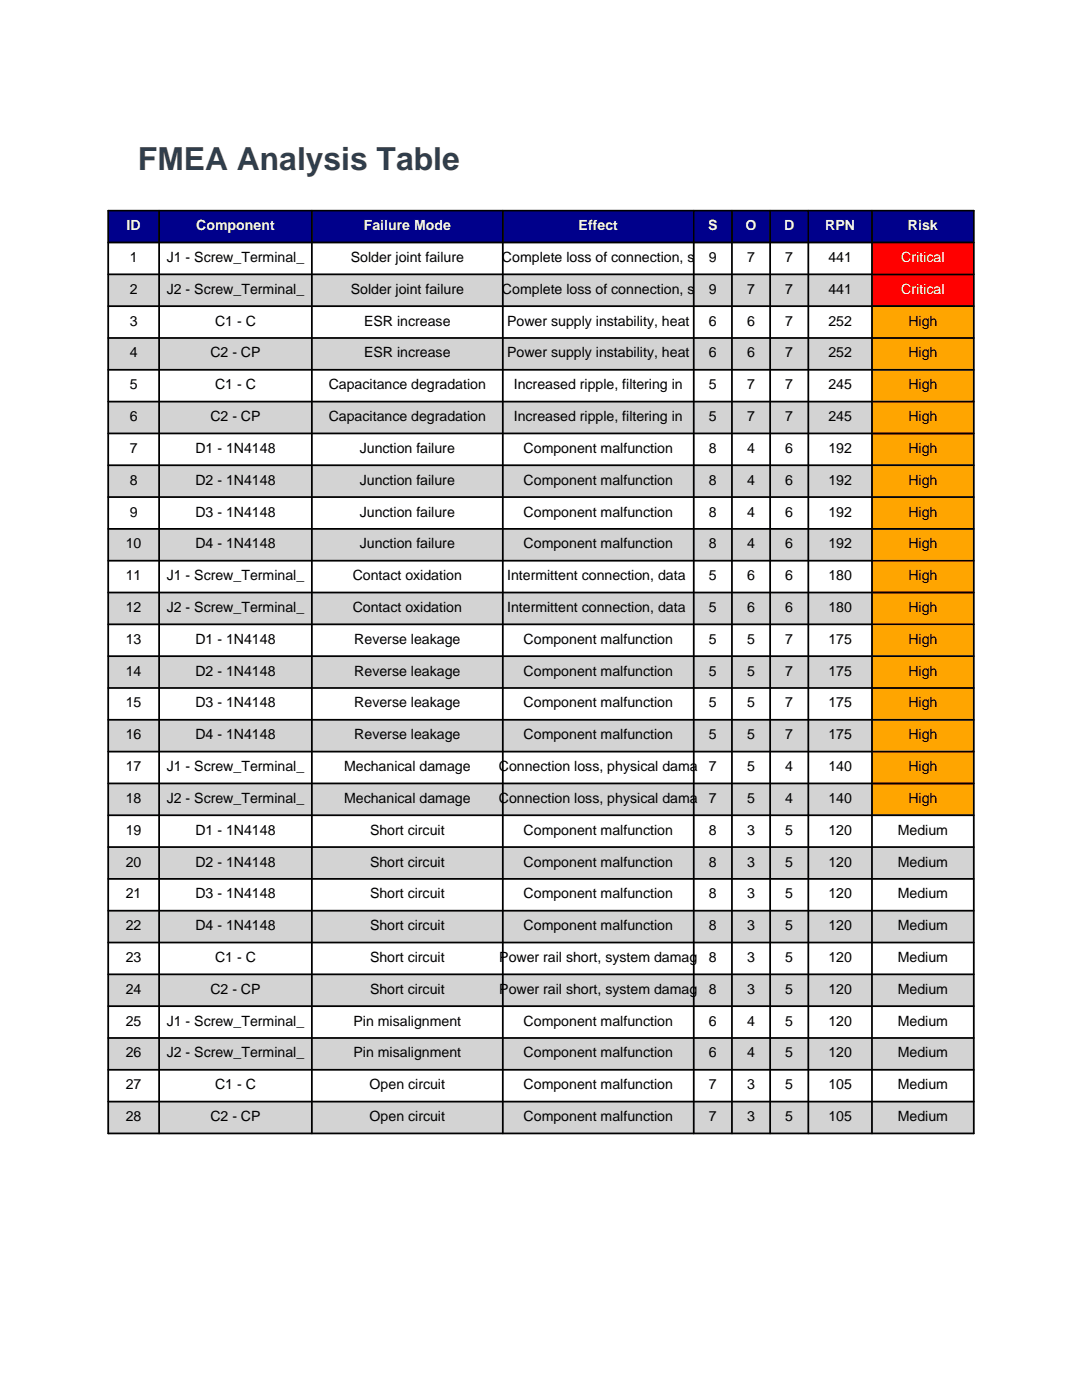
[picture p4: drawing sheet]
<svg xmlns="http://www.w3.org/2000/svg" width="216mm" height="279mm" viewBox="0 0 216 279" stroke-linecap="round" stroke-linejoin="round" font-family="sans-serif">
<defs><g id="words">
<text font-size="6.3" fill="#2e3f4f" x="27.5" y="33.9">FMEA Analysis Table</text>
<g font-size="2.8" fill="#f5f5f5">
<text x="25.3" y="45.9">ID</text>
<text x="39.2" y="45.9">Component</text>
<text x="72.6" y="45.9">Failure Mode</text>
<text x="115.5" y="45.9">Effect</text>
<text x="141.3" y="45.9">S</text>
<text x="148.8" y="45.9">O</text>
<text x="156.5" y="45.9">D</text>
<text x="164.7" y="45.9">RPN</text>
<text x="181.2" y="45.9">Risk</text>
</g>
<g font-size="2.8">
<text x="25.9" y="52.3">1</text>
<text x="33.3" y="52.3">J1 - Screw_Terminal_</text>
<text x="70" y="52.3">Solder joint failure</text>
<text x="100.2" y="52.3">Complete loss of connection, s</text>
<text x="141.5" y="52.3">9</text>
<text x="149.1" y="52.3">7</text>
<text x="156.7" y="52.3">7</text>
<text x="165.3" y="52.3">441</text>
<text x="25.9" y="58.6">2</text>
<text x="33.3" y="58.6">J2 - Screw_Terminal_</text>
<text x="70" y="58.6">Solder joint failure</text>
<text x="100.2" y="58.6">Complete loss of connection, s</text>
<text x="141.5" y="58.6">9</text>
<text x="149.1" y="58.6">7</text>
<text x="156.7" y="58.6">7</text>
<text x="165.3" y="58.6">441</text>
<text x="25.9" y="65">3</text>
<text x="42.9" y="65">C1 - C</text>
<text x="72.7" y="65">ESR increase</text>
<text x="101.2" y="65">Power supply instability, heat</text>
<text x="141.5" y="65">6</text>
<text x="149.1" y="65">6</text>
<text x="156.7" y="65">7</text>
<text x="165.3" y="65">252</text>
<text x="181.2" y="65">High</text>
<text x="25.9" y="71.3">4</text>
<text x="42" y="71.3">C2 - CP</text>
<text x="72.7" y="71.3">ESR increase</text>
<text x="101.2" y="71.3">Power supply instability, heat</text>
<text x="141.5" y="71.3">6</text>
<text x="149.1" y="71.3">6</text>
<text x="156.7" y="71.3">7</text>
<text x="165.3" y="71.3">252</text>
<text x="181.2" y="71.3">High</text>
<text x="25.9" y="77.7">5</text>
<text x="42.9" y="77.7">C1 - C</text>
<text x="65.6" y="77.7">Capacitance degradation</text>
<text x="102.5" y="77.7">Increased ripple, filtering in</text>
<text x="141.5" y="77.7">5</text>
<text x="149.1" y="77.7">7</text>
<text x="156.7" y="77.7">7</text>
<text x="165.3" y="77.7">245</text>
<text x="181.2" y="77.7">High</text>
<text x="25.9" y="84">6</text>
<text x="42" y="84">C2 - CP</text>
<text x="65.6" y="84">Capacitance degradation</text>
<text x="102.5" y="84">Increased ripple, filtering in</text>
<text x="141.5" y="84">5</text>
<text x="149.1" y="84">7</text>
<text x="156.7" y="84">7</text>
<text x="165.3" y="84">245</text>
<text x="181.2" y="84">High</text>
<text x="25.9" y="90.4">7</text>
<text x="39" y="90.4">D1 - 1N4148</text>
<text x="71.8" y="90.4">Junction failure</text>
<text x="104.5" y="90.4">Component malfunction</text>
<text x="141.5" y="90.4">8</text>
<text x="149.1" y="90.4">4</text>
<text x="156.7" y="90.4">6</text>
<text x="165.3" y="90.4">192</text>
<text x="181.2" y="90.4">High</text>
<text x="25.9" y="96.7">8</text>
<text x="39" y="96.7">D2 - 1N4148</text>
<text x="71.8" y="96.7">Junction failure</text>
<text x="104.5" y="96.7">Component malfunction</text>
<text x="141.5" y="96.7">8</text>
<text x="149.1" y="96.7">4</text>
<text x="156.7" y="96.7">6</text>
<text x="165.3" y="96.7">192</text>
<text x="181.2" y="96.7">High</text>
<text x="25.9" y="103.1">9</text>
<text x="39" y="103.1">D3 - 1N4148</text>
<text x="71.8" y="103.1">Junction failure</text>
<text x="104.5" y="103.1">Component malfunction</text>
<text x="141.5" y="103.1">8</text>
<text x="149.1" y="103.1">4</text>
<text x="156.7" y="103.1">6</text>
<text x="165.3" y="103.1">192</text>
<text x="181.2" y="103.1">High</text>
<text x="25.1" y="109.4">10</text>
<text x="39" y="109.4">D4 - 1N4148</text>
<text x="71.8" y="109.4">Junction failure</text>
<text x="104.5" y="109.4">Component malfunction</text>
<text x="141.5" y="109.4">8</text>
<text x="149.1" y="109.4">4</text>
<text x="156.7" y="109.4">6</text>
<text x="165.3" y="109.4">192</text>
<text x="181.2" y="109.4">High</text>
<text x="25.1" y="115.8">11</text>
<text x="33.3" y="115.8">J1 - Screw_Terminal_</text>
<text x="70.4" y="115.8">Contact oxidation</text>
<text x="101.2" y="115.8">Intermittent connection, data</text>
<text x="141.5" y="115.8">5</text>
<text x="149.1" y="115.8">6</text>
<text x="156.7" y="115.8">6</text>
<text x="165.3" y="115.8">180</text>
<text x="181.2" y="115.8">High</text>
<text x="25.1" y="122.1">12</text>
<text x="33.3" y="122.1">J2 - Screw_Terminal_</text>
<text x="70.4" y="122.1">Contact oxidation</text>
<text x="101.2" y="122.1">Intermittent connection, data</text>
<text x="141.5" y="122.1">5</text>
<text x="149.1" y="122.1">6</text>
<text x="156.7" y="122.1">6</text>
<text x="165.3" y="122.1">180</text>
<text x="181.2" y="122.1">High</text>
<text x="25.1" y="128.5">13</text>
<text x="39" y="128.5">D1 - 1N4148</text>
<text x="70.7" y="128.5">Reverse leakage</text>
<text x="104.5" y="128.5">Component malfunction</text>
<text x="141.5" y="128.5">5</text>
<text x="149.1" y="128.5">5</text>
<text x="156.7" y="128.5">7</text>
<text x="165.3" y="128.5">175</text>
<text x="181.2" y="128.5">High</text>
<text x="25.1" y="134.8">14</text>
<text x="39" y="134.8">D2 - 1N4148</text>
<text x="70.7" y="134.8">Reverse leakage</text>
<text x="104.5" y="134.8">Component malfunction</text>
<text x="141.5" y="134.8">5</text>
<text x="149.1" y="134.8">5</text>
<text x="156.7" y="134.8">7</text>
<text x="165.3" y="134.8">175</text>
<text x="181.2" y="134.8">High</text>
<text x="25.1" y="141.2">15</text>
<text x="39" y="141.2">D3 - 1N4148</text>
<text x="70.7" y="141.2">Reverse leakage</text>
<text x="104.5" y="141.2">Component malfunction</text>
<text x="141.5" y="141.2">5</text>
<text x="149.1" y="141.2">5</text>
<text x="156.7" y="141.2">7</text>
<text x="165.3" y="141.2">175</text>
<text x="181.2" y="141.2">High</text>
<text x="25.1" y="147.5">16</text>
<text x="39" y="147.5">D4 - 1N4148</text>
<text x="70.7" y="147.5">Reverse leakage</text>
<text x="104.5" y="147.5">Component malfunction</text>
<text x="141.5" y="147.5">5</text>
<text x="149.1" y="147.5">5</text>
<text x="156.7" y="147.5">7</text>
<text x="165.3" y="147.5">175</text>
<text x="181.2" y="147.5">High</text>
<text x="25.1" y="153.9">17</text>
<text x="33.3" y="153.9">J1 - Screw_Terminal_</text>
<text x="68.7" y="153.9">Mechanical damage</text>
<text x="99.5" y="153.9">Connection loss, physical dama</text>
<text x="141.5" y="153.9">7</text>
<text x="149.1" y="153.9">5</text>
<text x="156.7" y="153.9">4</text>
<text x="165.3" y="153.9">140</text>
<text x="181.2" y="153.9">High</text>
<text x="25.1" y="160.2">18</text>
<text x="33.3" y="160.2">J2 - Screw_Terminal_</text>
<text x="68.7" y="160.2">Mechanical damage</text>
<text x="99.5" y="160.2">Connection loss, physical dama</text>
<text x="141.5" y="160.2">7</text>
<text x="149.1" y="160.2">5</text>
<text x="156.7" y="160.2">4</text>
<text x="165.3" y="160.2">140</text>
<text x="181.2" y="160.2">High</text>
<text x="25.1" y="166.6">19</text>
<text x="39" y="166.6">D1 - 1N4148</text>
<text x="73.8" y="166.6">Short circuit</text>
<text x="104.5" y="166.6">Component malfunction</text>
<text x="141.5" y="166.6">8</text>
<text x="149.1" y="166.6">3</text>
<text x="156.7" y="166.6">5</text>
<text x="165.3" y="166.6">120</text>
<text x="179.1" y="166.6">Medium</text>
<text x="25.1" y="172.9">20</text>
<text x="39" y="172.9">D2 - 1N4148</text>
<text x="73.8" y="172.9">Short circuit</text>
<text x="104.5" y="172.9">Component malfunction</text>
<text x="141.5" y="172.9">8</text>
<text x="149.1" y="172.9">3</text>
<text x="156.7" y="172.9">5</text>
<text x="165.3" y="172.9">120</text>
<text x="179.1" y="172.9">Medium</text>
<text x="25.1" y="179.3">21</text>
<text x="39" y="179.3">D3 - 1N4148</text>
<text x="73.8" y="179.3">Short circuit</text>
<text x="104.5" y="179.3">Component malfunction</text>
<text x="141.5" y="179.3">8</text>
<text x="149.1" y="179.3">3</text>
<text x="156.7" y="179.3">5</text>
<text x="165.3" y="179.3">120</text>
<text x="179.1" y="179.3">Medium</text>
<text x="25.1" y="185.6">22</text>
<text x="39" y="185.6">D4 - 1N4148</text>
<text x="73.8" y="185.6">Short circuit</text>
<text x="104.5" y="185.6">Component malfunction</text>
<text x="141.5" y="185.6">8</text>
<text x="149.1" y="185.6">3</text>
<text x="156.7" y="185.6">5</text>
<text x="165.3" y="185.6">120</text>
<text x="179.1" y="185.6">Medium</text>
<text x="25.1" y="192">23</text>
<text x="42.9" y="192">C1 - C</text>
<text x="73.8" y="192">Short circuit</text>
<text x="99.6" y="192">Power rail short, system damag</text>
<text x="141.5" y="192">8</text>
<text x="149.1" y="192">3</text>
<text x="156.7" y="192">5</text>
<text x="165.3" y="192">120</text>
<text x="179.1" y="192">Medium</text>
<text x="25.1" y="198.3">24</text>
<text x="42" y="198.3">C2 - CP</text>
<text x="73.8" y="198.3">Short circuit</text>
<text x="99.6" y="198.3">Power rail short, system damag</text>
<text x="141.5" y="198.3">8</text>
<text x="149.1" y="198.3">3</text>
<text x="156.7" y="198.3">5</text>
<text x="165.3" y="198.3">120</text>
<text x="179.1" y="198.3">Medium</text>
<text x="25.1" y="204.7">25</text>
<text x="33.3" y="204.7">J1 - Screw_Terminal_</text>
<text x="70.5" y="204.7">Pin misalignment</text>
<text x="104.5" y="204.7">Component malfunction</text>
<text x="141.5" y="204.7">6</text>
<text x="149.1" y="204.7">4</text>
<text x="156.7" y="204.7">5</text>
<text x="165.3" y="204.7">120</text>
<text x="179.1" y="204.7">Medium</text>
<text x="25.1" y="211">26</text>
<text x="33.3" y="211">J2 - Screw_Terminal_</text>
<text x="70.5" y="211">Pin misalignment</text>
<text x="104.5" y="211">Component malfunction</text>
<text x="141.5" y="211">6</text>
<text x="149.1" y="211">4</text>
<text x="156.7" y="211">5</text>
<text x="165.3" y="211">120</text>
<text x="179.1" y="211">Medium</text>
<text x="25.1" y="217.4">27</text>
<text x="42.9" y="217.4">C1 - C</text>
<text x="73.8" y="217.4">Open circuit</text>
<text x="104.5" y="217.4">Component malfunction</text>
<text x="141.5" y="217.4">7</text>
<text x="149.1" y="217.4">3</text>
<text x="156.7" y="217.4">5</text>
<text x="165.3" y="217.4">105</text>
<text x="179.1" y="217.4">Medium</text>
<text x="25.1" y="223.7">28</text>
<text x="42" y="223.7">C2 - CP</text>
<text x="73.8" y="223.7">Open circuit</text>
<text x="104.5" y="223.7">Component malfunction</text>
<text x="141.5" y="223.7">7</text>
<text x="149.1" y="223.7">3</text>
<text x="156.7" y="223.7">5</text>
<text x="165.3" y="223.7">105</text>
<text x="179.1" y="223.7">Medium</text>
</g>
<g font-size="2.8" fill="#fff">
<text x="179.8" y="52.3">Critical</text>
<text x="179.8" y="58.6">Critical</text>
</g>
</g></defs>
<path d="M21.6 42.1h172.7v6.3h-172.7z" fill-rule="evenodd" fill="#00008b"/>
<path d="M21.6 48.4h172.7v6.4h-172.7z" fill-rule="evenodd" fill="#fff"/>
<path d="M21.6 54.8h172.7v6.3h-172.7z" fill-rule="evenodd" fill="#d3d3d3"/>
<path d="M21.6 61.1h172.7v6.4h-172.7z" fill-rule="evenodd" fill="#fff"/>
<path d="M21.6 67.5h172.7v6.3h-172.7z" fill-rule="evenodd" fill="#d3d3d3"/>
<path d="M21.6 73.8h172.7v6.4h-172.7z" fill-rule="evenodd" fill="#fff"/>
<path d="M21.6 80.2h172.7v6.3h-172.7z" fill-rule="evenodd" fill="#d3d3d3"/>
<path d="M21.6 86.5h172.7v6.4h-172.7z" fill-rule="evenodd" fill="#fff"/>
<path d="M21.6 92.9h172.7v6.3h-172.7z" fill-rule="evenodd" fill="#d3d3d3"/>
<path d="M21.6 99.2h172.7v6.4h-172.7z" fill-rule="evenodd" fill="#fff"/>
<path d="M21.6 105.6h172.7v6.3h-172.7z" fill-rule="evenodd" fill="#d3d3d3"/>
<path d="M21.6 111.9h172.7v6.4h-172.7z" fill-rule="evenodd" fill="#fff"/>
<path d="M21.6 118.3h172.7v6.3h-172.7z" fill-rule="evenodd" fill="#d3d3d3"/>
<path d="M21.6 124.6h172.7v6.4h-172.7z" fill-rule="evenodd" fill="#fff"/>
<path d="M21.6 131h172.7v6.3h-172.7z" fill-rule="evenodd" fill="#d3d3d3"/>
<path d="M21.6 137.3h172.7v6.4h-172.7z" fill-rule="evenodd" fill="#fff"/>
<path d="M21.6 143.7h172.7v6.3h-172.7z" fill-rule="evenodd" fill="#d3d3d3"/>
<path d="M21.6 150h172.7v6.4h-172.7z" fill-rule="evenodd" fill="#fff"/>
<path d="M21.6 156.4h172.7v6.3h-172.7z" fill-rule="evenodd" fill="#d3d3d3"/>
<path d="M21.6 162.7h172.7v6.4h-172.7z" fill-rule="evenodd" fill="#fff"/>
<path d="M21.6 169.1h172.7v6.3h-172.7z" fill-rule="evenodd" fill="#d3d3d3"/>
<path d="M21.6 175.4h172.7v6.4h-172.7z" fill-rule="evenodd" fill="#fff"/>
<path d="M21.6 181.8h172.7v6.3h-172.7z" fill-rule="evenodd" fill="#d3d3d3"/>
<path d="M21.6 188.1h172.7v6.4h-172.7z" fill-rule="evenodd" fill="#fff"/>
<path d="M21.6 194.5h172.7v6.3h-172.7z" fill-rule="evenodd" fill="#d3d3d3"/>
<path d="M21.6 200.8h172.7v6.4h-172.7z" fill-rule="evenodd" fill="#fff"/>
<path d="M21.6 207.2h172.7v6.3h-172.7z" fill-rule="evenodd" fill="#d3d3d3"/>
<path d="M21.6 213.5h172.7v6.4h-172.7z" fill-rule="evenodd" fill="#fff"/>
<path d="M21.6 219.9h172.7v6.3h-172.7z" fill-rule="evenodd" fill="#d3d3d3"/>
<g fill="#f00">
<path d="M174 48.4h20.3v6.4h-20.3z" fill-rule="evenodd"/>
<path d="M174 54.8h20.3v6.3h-20.3z" fill-rule="evenodd"/>
</g>
<g fill="#ffa500">
<path d="M174 61.1h20.3v6.4h-20.3z" fill-rule="evenodd"/>
<path d="M174 67.5h20.3v6.3h-20.3z" fill-rule="evenodd"/>
<path d="M174 73.8h20.3v6.4h-20.3z" fill-rule="evenodd"/>
<path d="M174 80.2h20.3v6.3h-20.3z" fill-rule="evenodd"/>
<path d="M174 86.5h20.3v6.4h-20.3z" fill-rule="evenodd"/>
<path d="M174 92.9h20.3v6.3h-20.3z" fill-rule="evenodd"/>
<path d="M174 99.2h20.3v6.4h-20.3z" fill-rule="evenodd"/>
<path d="M174 105.6h20.3v6.3h-20.3z" fill-rule="evenodd"/>
<path d="M174 111.9h20.3v6.4h-20.3z" fill-rule="evenodd"/>
<path d="M174 118.3h20.3v6.3h-20.3z" fill-rule="evenodd"/>
<path d="M174 124.6h20.3v6.4h-20.3z" fill-rule="evenodd"/>
<path d="M174 131h20.3v6.3h-20.3z" fill-rule="evenodd"/>
<path d="M174 137.3h20.3v6.4h-20.3z" fill-rule="evenodd"/>
<path d="M174 143.7h20.3v6.3h-20.3z" fill-rule="evenodd"/>
<path d="M174 150h20.3v6.4h-20.3z" fill-rule="evenodd"/>
<path d="M174 156.4h20.3v6.3h-20.3z" fill-rule="evenodd"/>
</g>
<g fill="none" stroke="#000" stroke-width=".35">
<path d="M21.6 42.1h172.7v184.1h-172.7zM21.6 48.4h172.7M21.6 54.8h172.7M31.7 42.1v184.1M62.2 42.1v184.1M100.3 42.1v184.1M138.4 42.1v184.1M146 42.1v184.1M153.7 42.1v184.1M161.3 42.1v184.1M174 42.1v184.1M21.6 61.1h172.7"/>
<path d="M21.6 67.5h172.7M21.6 73.8h172.7M21.6 80.2h172.7M21.6 86.5h172.7M21.6 92.9h172.7M21.6 99.2h172.7M21.6 105.6h172.7M21.6 111.9h172.7M21.6 118.3h172.7M21.6 124.6h172.7M21.6 131h172.7M21.6 137.3h172.7"/>
<path d="M21.6 143.7h172.7M21.6 150h172.7M21.6 156.4h172.7M21.6 162.7h172.7M21.6 169.1h172.7M21.6 175.4h172.7M21.6 181.8h172.7M21.6 188.1h172.7M21.6 194.5h172.7M21.6 200.8h172.7M21.6 207.2h172.7M21.6 213.5h172.7"/>
<path d="M21.6 219.9h172.7"/>
</g>
<use href="#words"/>
</svg>
